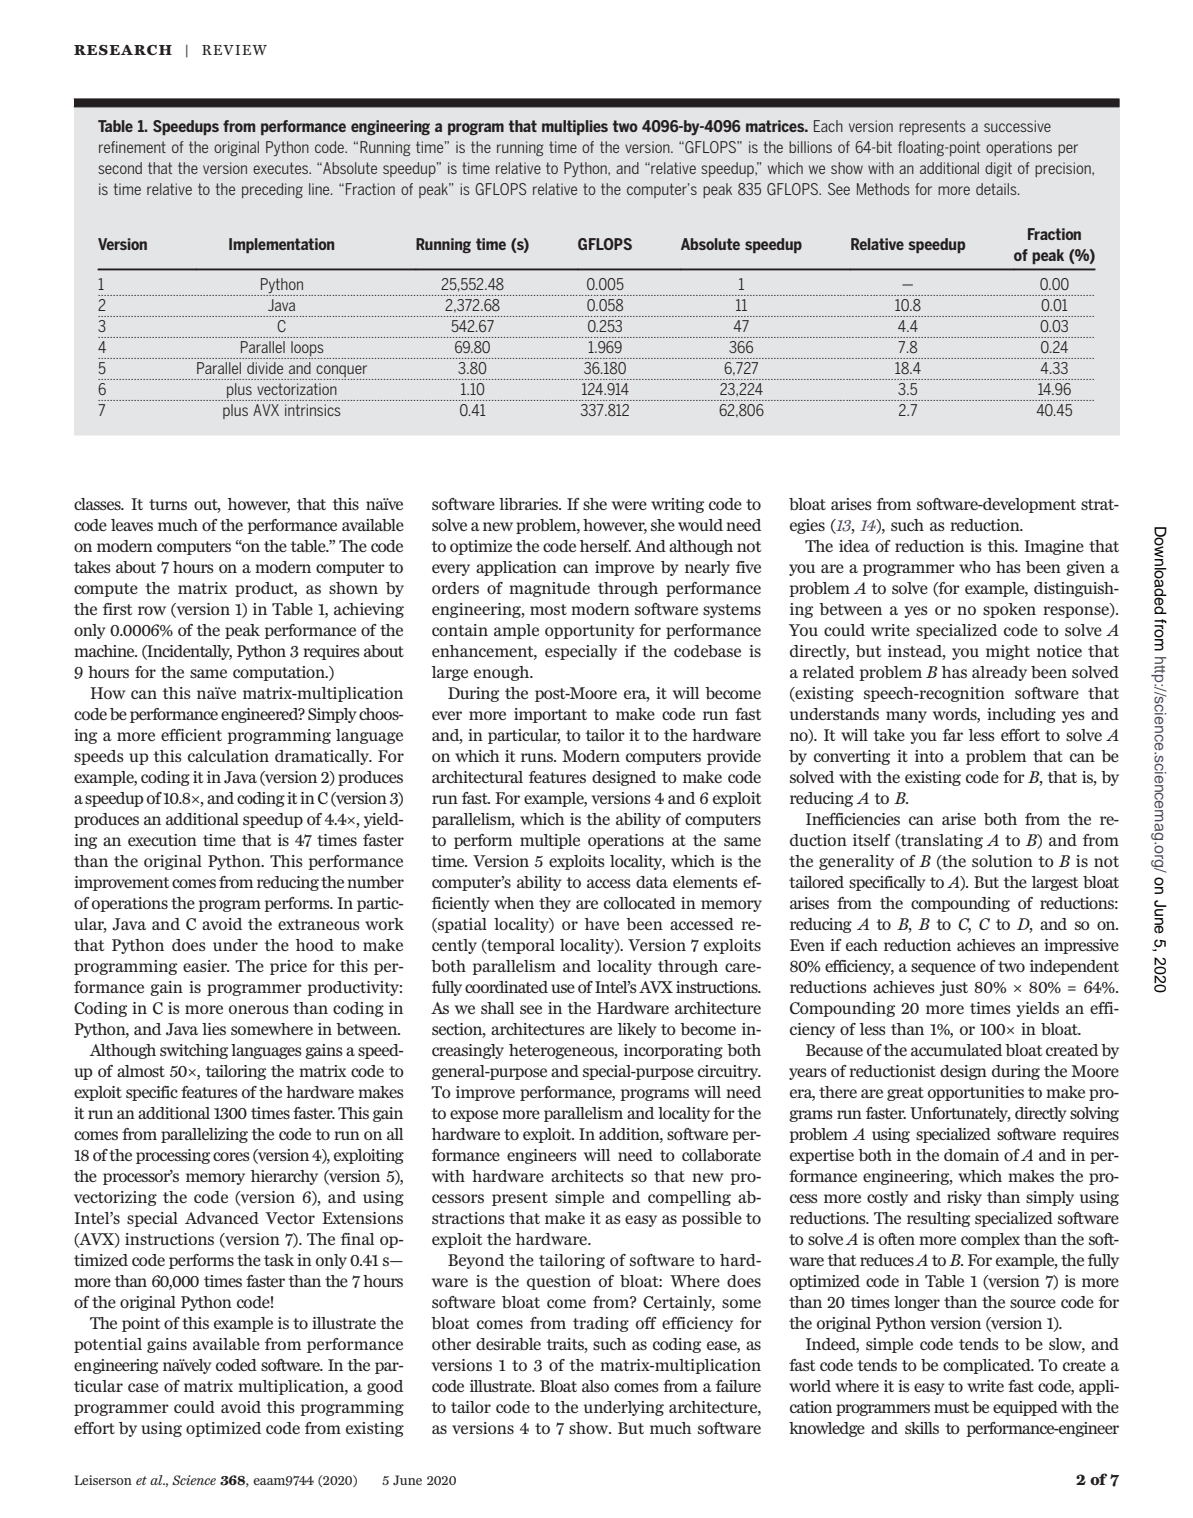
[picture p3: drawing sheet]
<svg xmlns="http://www.w3.org/2000/svg" width="210mm" height="267mm" viewBox="0 0 210 267" stroke-linecap="round" stroke-linejoin="round" font-family="sans-serif">
<defs><g id="words">
<g font-size="3.1" fill="#231f20">
<text x="13" y="89.6">classes. It turns out, however, that this naïve</text>
<text x="75.8" y="89.6">software libraries. If she were writing code to</text>
<text x="138.7" y="89.6">bloat arises from software-development strat-</text>
<text x="13" y="93.3">code leaves much ofthe performance available</text>
<text x="75.8" y="93.3">solve anewproblem, however, she would need</text>
<text x="138.7" y="93.3">egies (13, 14), such as reduction.</text>
<text x="13" y="100.7">takes about 7 hours on a modern computer to</text>
<text x="13" y="97">on modern computers “on the table.” The code</text>
<text x="75.8" y="97">to optimize the code herself. And although not</text>
<text x="75.8" y="100.7">every application can improve by nearly five</text>
<text x="138.7" y="100.7">you are a programmer who has been given a</text>
<text x="141.5" y="97">The idea of reduction is this. Imagine that</text>
<text x="13" y="104.4">compute the matrix product, as shown by</text>
<text x="75.8" y="104.4">orders of magnitude through performance</text>
<text x="138.7" y="104.4">problem A to solve (for example, distinguish-</text>
<text x="13" y="108.1">the first row (version 1) in Table 1, achieving</text>
<text x="13" y="111.8">only 0.0006% of the peak performance of the</text>
<text x="75.8" y="108.1">engineering, most modern software systems</text>
<text x="75.8" y="111.8">contain ample opportunity for performance</text>
<text x="138.7" y="108.1">ing between a yes or no spoken response).</text>
<text x="138.7" y="111.8">You could write specialized code to solve A</text>
<text x="13" y="115.5">machine. (Incidentally, Python 3 requires about</text>
<text x="13" y="119.1">9 hours for the same computation.)</text>
<text x="75.8" y="115.5">enhancement, especially if the codebase is</text>
<text x="75.8" y="119.1">large enough.</text>
<text x="138.7" y="115.5">directly, but instead, you might notice that</text>
<text x="138.7" y="119.1">a related problem B has already been solved</text>
<text x="15.8" y="122.8">How can this naïve matrix-multiplication</text>
<text x="78.6" y="122.8">During the post-Moore era, it will become</text>
<text x="138.7" y="122.8">(existing speech-recognition software that</text>
<text x="13" y="126.5">codebeperformanceengineered?Simplychoos-</text>
<text x="13" y="130.2">ing a more efficient programming language</text>
<text x="75.8" y="126.5">ever more important to make code run fast</text>
<text x="75.8" y="130.2">and, in particular, to tailor it to the hardware</text>
<text x="138.7" y="126.5">understands many words, including yes and</text>
<text x="138.7" y="130.2">no). It will take you far less effort to solve A</text>
<text x="13" y="133.9">speeds up this calculation dramatically. For</text>
<text x="13" y="137.6">example, coding it in Java(version 2) produces</text>
<text x="75.8" y="133.9">on which it runs. Modern computers provide</text>
<text x="75.8" y="137.6">architectural features designed to make code</text>
<text x="138.7" y="133.9">by converting it into a problem that can be</text>
<text x="138.7" y="137.6">solved with the existing code for B, that is, by</text>
<text x="13" y="141.3">aspeedupof10.8×,andcodingitinC(version3)</text>
<text x="75.8" y="141.3">run fast. For example, versions 4 and 6 exploit</text>
<text x="138.7" y="141.3">reducing A to B.</text>
<text x="13" y="145">produces an additional speedup of4.4×, yield-</text>
<text x="13" y="148.7">ing an execution time that is 47 times faster</text>
<text x="75.8" y="145">parallelism, which is the ability of computers</text>
<text x="75.8" y="148.7">to perform multiple operations at the same</text>
<text x="138.7" y="148.7">duction itself (translating A to B) and from</text>
<text x="141.5" y="145">Inefficiencies can arise both from the re-</text>
<text x="13" y="152.4">than the original Python. This performance</text>
<text x="75.8" y="152.4">time. Version 5 exploits locality, which is the</text>
<text x="138.7" y="152.4">the generality of B (the solution to B is not</text>
<text x="13" y="156">improvementcomesfromreducingthenumber</text>
<text x="13" y="159.7">ofoperations the program performs. In partic-</text>
<text x="75.8" y="156">computer’s ability to access data elements ef-</text>
<text x="75.8" y="159.7">ficiently when they are collocated in memory</text>
<text x="138.7" y="156">tailored specifically to A). But the largest bloat</text>
<text x="138.7" y="159.7">arises from the compounding of reductions:</text>
<text x="13" y="163.4">ular, Java and C avoid the extraneous work</text>
<text x="13" y="167.1">that Python does under the hood to make</text>
<text x="75.8" y="163.4">(spatial locality) or have been accessed re-</text>
<text x="75.8" y="167.1">cently (temporal locality). Version 7 exploits</text>
<text x="138.7" y="167.1">Even if each reduction achieves an impressive</text>
<text x="138.7" y="163.4">reducing A to B, B to C, C to D, and so on.</text>
<text x="13" y="170.8">programming easier. The price for this per-</text>
<text x="75.8" y="170.8">both parallelism and locality through care-</text>
<text x="138.7" y="170.8">80% efficiency, a sequence of two independent</text>
<text x="13" y="174.5">formance gain is programmer productivity:</text>
<text x="13" y="178.2">Coding in C is more onerous than coding in</text>
<text x="75.8" y="174.5">fullycoordinated use ofIntel’s AVXinstructions.</text>
<text x="75.8" y="178.2">As we shall see in the Hardware architecture</text>
<text x="138.7" y="174.5">reductions achieves just 80% × 80% = 64%.</text>
<text x="138.7" y="178.2">Compounding 20 more times yields an effi-</text>
<text x="13" y="181.9">Python, and Java lies somewhere in between.</text>
<text x="15.8" y="185.6">Although switching languages gains a speed-</text>
<text x="75.8" y="181.9">section, architectures are likely to become in-</text>
<text x="75.8" y="185.6">creasingly heterogeneous, incorporating both</text>
<text x="138.7" y="181.9">ciency of less than 1%, or 100× in bloat.</text>
<text x="141.5" y="185.6">Because ofthe accumulated bloat created by</text>
<text x="13" y="189.3">up of almost 50×, tailoring the matrix code to</text>
<text x="75.8" y="189.3">general-purpose and special-purpose circuitry.</text>
<text x="138.7" y="189.3">years ofreductionist design during the Moore</text>
<text x="13" y="193">exploit specific features ofthe hardware makes</text>
<text x="13" y="196.6">it run an additional 1300 times faster. This gain</text>
<text x="75.8" y="193">To improve performance, programs will need</text>
<text x="75.8" y="196.6">to expose more parallelism and locality for the</text>
<text x="138.7" y="193">era, there are great opportunities to make pro-</text>
<text x="138.7" y="196.6">grams run faster. Unfortunately, directly solving</text>
<text x="13" y="200.3">comes from parallelizing the code to run on all</text>
<text x="75.8" y="200.3">hardware to exploit. In addition, software per-</text>
<text x="138.7" y="200.3">problem A using specialized software requires</text>
<text x="13" y="204">18 ofthe processingcores (version4), exploiting</text>
<text x="13" y="207.7">the processor’s memory hierarchy (version 5),</text>
<text x="75.8" y="204">formance engineers will need to collaborate</text>
<text x="75.8" y="207.7">with hardware architects so that new pro-</text>
<text x="138.7" y="204">expertise both in the domain of Aand in per-</text>
<text x="138.7" y="207.7">formance engineering, which makes the pro-</text>
<text x="13" y="211.4">vectorizing the code (version 6), and using</text>
<text x="13" y="215.1">Intel’s special Advanced Vector Extensions</text>
<text x="75.8" y="211.4">cessors present simple and compelling ab-</text>
<text x="75.8" y="215.1">stractions that make it as easy as possible to</text>
<text x="138.7" y="211.4">cess more costly and risky than simply using</text>
<text x="138.7" y="215.1">reductions. The resulting specialized software</text>
<text x="13" y="218.8">(AVX) instructions (version 7). The final op-</text>
<text x="75.8" y="218.8">exploit the hardware.</text>
<text x="138.7" y="218.8">to solve Ais often more complex than the soft-</text>
<text x="13" y="222.5">timized code performs the task in only0.41 s—</text>
<text x="13" y="226.2">more than 60,000 times faster than the 7 hours</text>
<text x="75.8" y="226.2">ware is the question of bloat: Where does</text>
<text x="78.6" y="222.5">Beyond the tailoring of software to hard-</text>
<text x="138.7" y="222.5">ware that reduces Ato B. For example, the fully</text>
<text x="138.7" y="226.2">optimized code in Table 1 (version 7) is more</text>
<text x="13" y="229.9">of the original Python code!</text>
<text x="15.8" y="233.5">The point ofthis example is to illustrate the</text>
<text x="75.8" y="229.9">software bloat come from? Certainly, some</text>
<text x="75.8" y="233.5">bloat comes from trading off efficiency for</text>
<text x="138.7" y="229.9">than 20 times longer than the source code for</text>
<text x="138.7" y="233.5">the original Python version (version 1).</text>
<text x="13" y="237.2">potential gains available from performance</text>
<text x="75.8" y="237.2">other desirable traits, such as coding ease, as</text>
<text x="141.5" y="237.2">Indeed, simple code tends to be slow, and</text>
<text x="13" y="240.9">engineering naïvely coded software. In the par-</text>
<text x="13" y="244.6">ticular case of matrix multiplication, a good</text>
<text x="75.8" y="240.9">versions 1 to 3 of the matrix-multiplication</text>
<text x="75.8" y="244.6">code illustrate. Bloat also comes from a failure</text>
<text x="138.7" y="240.9">fast code tends to be complicated. To create a</text>
<text x="138.7" y="244.6">world where it is easy to write fast code, appli-</text>
<text x="13" y="248.3">programmer could avoid this programming</text>
<text x="75.8" y="248.3">to tailor code to the underlying architecture,</text>
<text x="75.8" y="252">as versions 4 to 7 show. But much software</text>
<text x="138.7" y="248.3">cation programmers must be equipped with the</text>
<text x="13" y="252">effort by using optimized code from existing</text>
<text x="138.7" y="252">knowledge and skills to performance-engineer</text>
</g>
<g font-size="2.8" fill="#231f20">
<text x="17.2" y="23.2">Table 1. Speedups from performance engineering a program that multiplies two 4096-by-4096 matrices. Each version represents a successive</text>
<text x="17.2" y="26.9">refinement of the original Python code. “Running time” is the running time of the version. “GFLOPS” is the billions of 64-bit floating-point operations per</text>
<text x="17.2" y="30.6">second that the version executes. “Absolute speedup” is time relative to Python, and “relative speedup,” which we show with an additional digit of precision,</text>
<text x="17.2" y="34.2">is time relative to the preceding line. “Fraction of peak” is GFLOPS relative to the computer’s peak 835 GFLOPS. See Methods for more details.</text>
<text x="17.2" y="44">Version</text>
<text x="40.2" y="44">Implementation</text>
<text x="73" y="44">Running time (s)</text>
<text x="101.5" y="44">GFLOPS</text>
<text x="119.6" y="44">Absolute speedup</text>
<text x="149.4" y="44">Relative speedup</text>
<text x="178.1" y="45.8">of peak (%)</text>
<text x="180.4" y="42.2">Fraction</text>
<text x="17.2" y="50.9">1</text>
<text x="45.6" y="50.9">Python</text>
<text x="77.5" y="50.9">25,552.48</text>
<text x="103" y="50.9">0.005</text>
<text x="129.7" y="50.9">1</text>
<text x="158.4" y="50.9">—</text>
<text x="182.6" y="50.9">0.00</text>
<text x="17.2" y="54.6">2</text>
<text x="17.2" y="58.3">3</text>
<text x="47" y="54.6">Java</text>
<text x="48.7" y="58.3">C</text>
<text x="78.2" y="54.6">2,372.68</text>
<text x="79.2" y="58.3">542.67</text>
<text x="103.1" y="54.6">0.058</text>
<text x="103.2" y="58.3">0.253</text>
<text x="128.9" y="58.3">47</text>
<text x="129.2" y="54.6">11</text>
<text x="157.2" y="54.6">10.8</text>
<text x="157.7" y="58.3">4.4</text>
<text x="182.7" y="58.3">0.03</text>
<text x="182.9" y="54.6">0.01</text>
<text x="17.2" y="62">4</text>
<text x="17.2" y="65.7">5</text>
<text x="34.5" y="65.7">Parallel divide and conquer</text>
<text x="42.1" y="62">Parallel loops</text>
<text x="79.8" y="62">69.80</text>
<text x="80.5" y="65.7">3.80</text>
<text x="102.5" y="65.7">36.180</text>
<text x="103.3" y="62">1.969</text>
<text x="127.2" y="65.7">6,727</text>
<text x="128.1" y="62">366</text>
<text x="157.2" y="65.7">18.4</text>
<text x="157.8" y="62">7.8</text>
<text x="182.8" y="62">0.24</text>
<text x="182.8" y="65.7">4.33</text>
<text x="17.2" y="69.4">6</text>
<text x="39.7" y="69.4">plus vectorization</text>
<text x="80.9" y="69.4">1.10</text>
<text x="102.1" y="69.4">124.914</text>
<text x="126.4" y="69.4">23,224</text>
<text x="157.8" y="69.4">3.5</text>
<text x="182.3" y="69.4">14.96</text>
<text x="17.2" y="73.1">7</text>
<text x="39.1" y="73.1">plus AVX intrinsics</text>
<text x="80.7" y="73.1">0.41</text>
<text x="102" y="73.1">337.812</text>
<text x="126.3" y="73.1">62,806</text>
<text x="157.8" y="73.1">2.7</text>
<text x="182" y="73.1">40.45</text>
<text x="189" y="260.9">2 of7</text>
</g>
<text font-size="2.8" x="202.8" y="92.3" transform="rotate(90 202.8 92.3)">Downloaded from http://science.sciencemag.org/ on June 5, 2020</text>
<g font-size="2.6" fill="#231f20">
<text x="13" y="9.6">RESEARCH</text>
<text x="35.4" y="9.6">REVIEW</text>
</g>
<text font-size="2.6" fill="#c4151c" x="32.4" y="9.6">|</text>
<g font-size="2.5" fill="#231f20">
<text x="13" y="260.9">Leiserson et al., Science 368, eaam9744 (2020)</text>
<text x="67.2" y="260.9">5 June 2020</text>
</g>
<g font-size="1.8" fill="#231f20">
<text x="17.2" y="52">............................................................................................................................................................................................................................................................................................................................................</text>
<text x="17.2" y="55.7">............................................................................................................................................................................................................................................................................................................................................</text>
<text x="17.2" y="59.4">............................................................................................................................................................................................................................................................................................................................................</text>
<text x="17.2" y="63.1">............................................................................................................................................................................................................................................................................................................................................</text>
<text x="17.2" y="66.8">............................................................................................................................................................................................................................................................................................................................................</text>
<text x="17.2" y="70.4">............................................................................................................................................................................................................................................................................................................................................</text>
</g>
</g></defs>
<path d="M13 17.4h183.6v59.2h-183.6z" fill="#e4e5e6"/>
<g fill="#fff">
<path d="M70.9 12.1h4.9v5.3h-4.9z"/>
<path d="M133.7 12.1h4.9v5.3h-4.9z"/>
</g>
<path d="M13 76.6l183.6 .1z" fill-rule="evenodd" fill="#fff" stroke="#fff" stroke-width=".18"/>
<g fill="#fff">
<path d="M133.7 76.7h4.9v4.9h-4.9z"/>
<path d="M70.9 76.7h4.9v4.9h-4.9z"/>
</g>
<g fill="#231f20" stroke="#231f20" stroke-width=".18">
<path d="M17.2 47.3h17.3v.1h-17.3z"/>
<path d="M34.5 47.3h38.5v.1h-38.5z"/>
<path d="M73 47.3h28.5v.1h-28.5z"/>
<path d="M101.5 47.3h18.1v.1h-18.1z"/>
<path d="M119.6 47.3h29.8v.1h-29.8z"/>
<path d="M149.4 47.3h28.7v.1h-28.7z"/>
<path d="M178.1 47.3h14.2v.1h-14.2z"/>
<path d="M13 17.4h183.6v1.4h-183.6z"/>
</g>
<path d="M13 17.4h183.6z" fill-rule="evenodd" fill="#fff" stroke="#fff" stroke-width=".18"/>
<use href="#words"/>
</svg>
